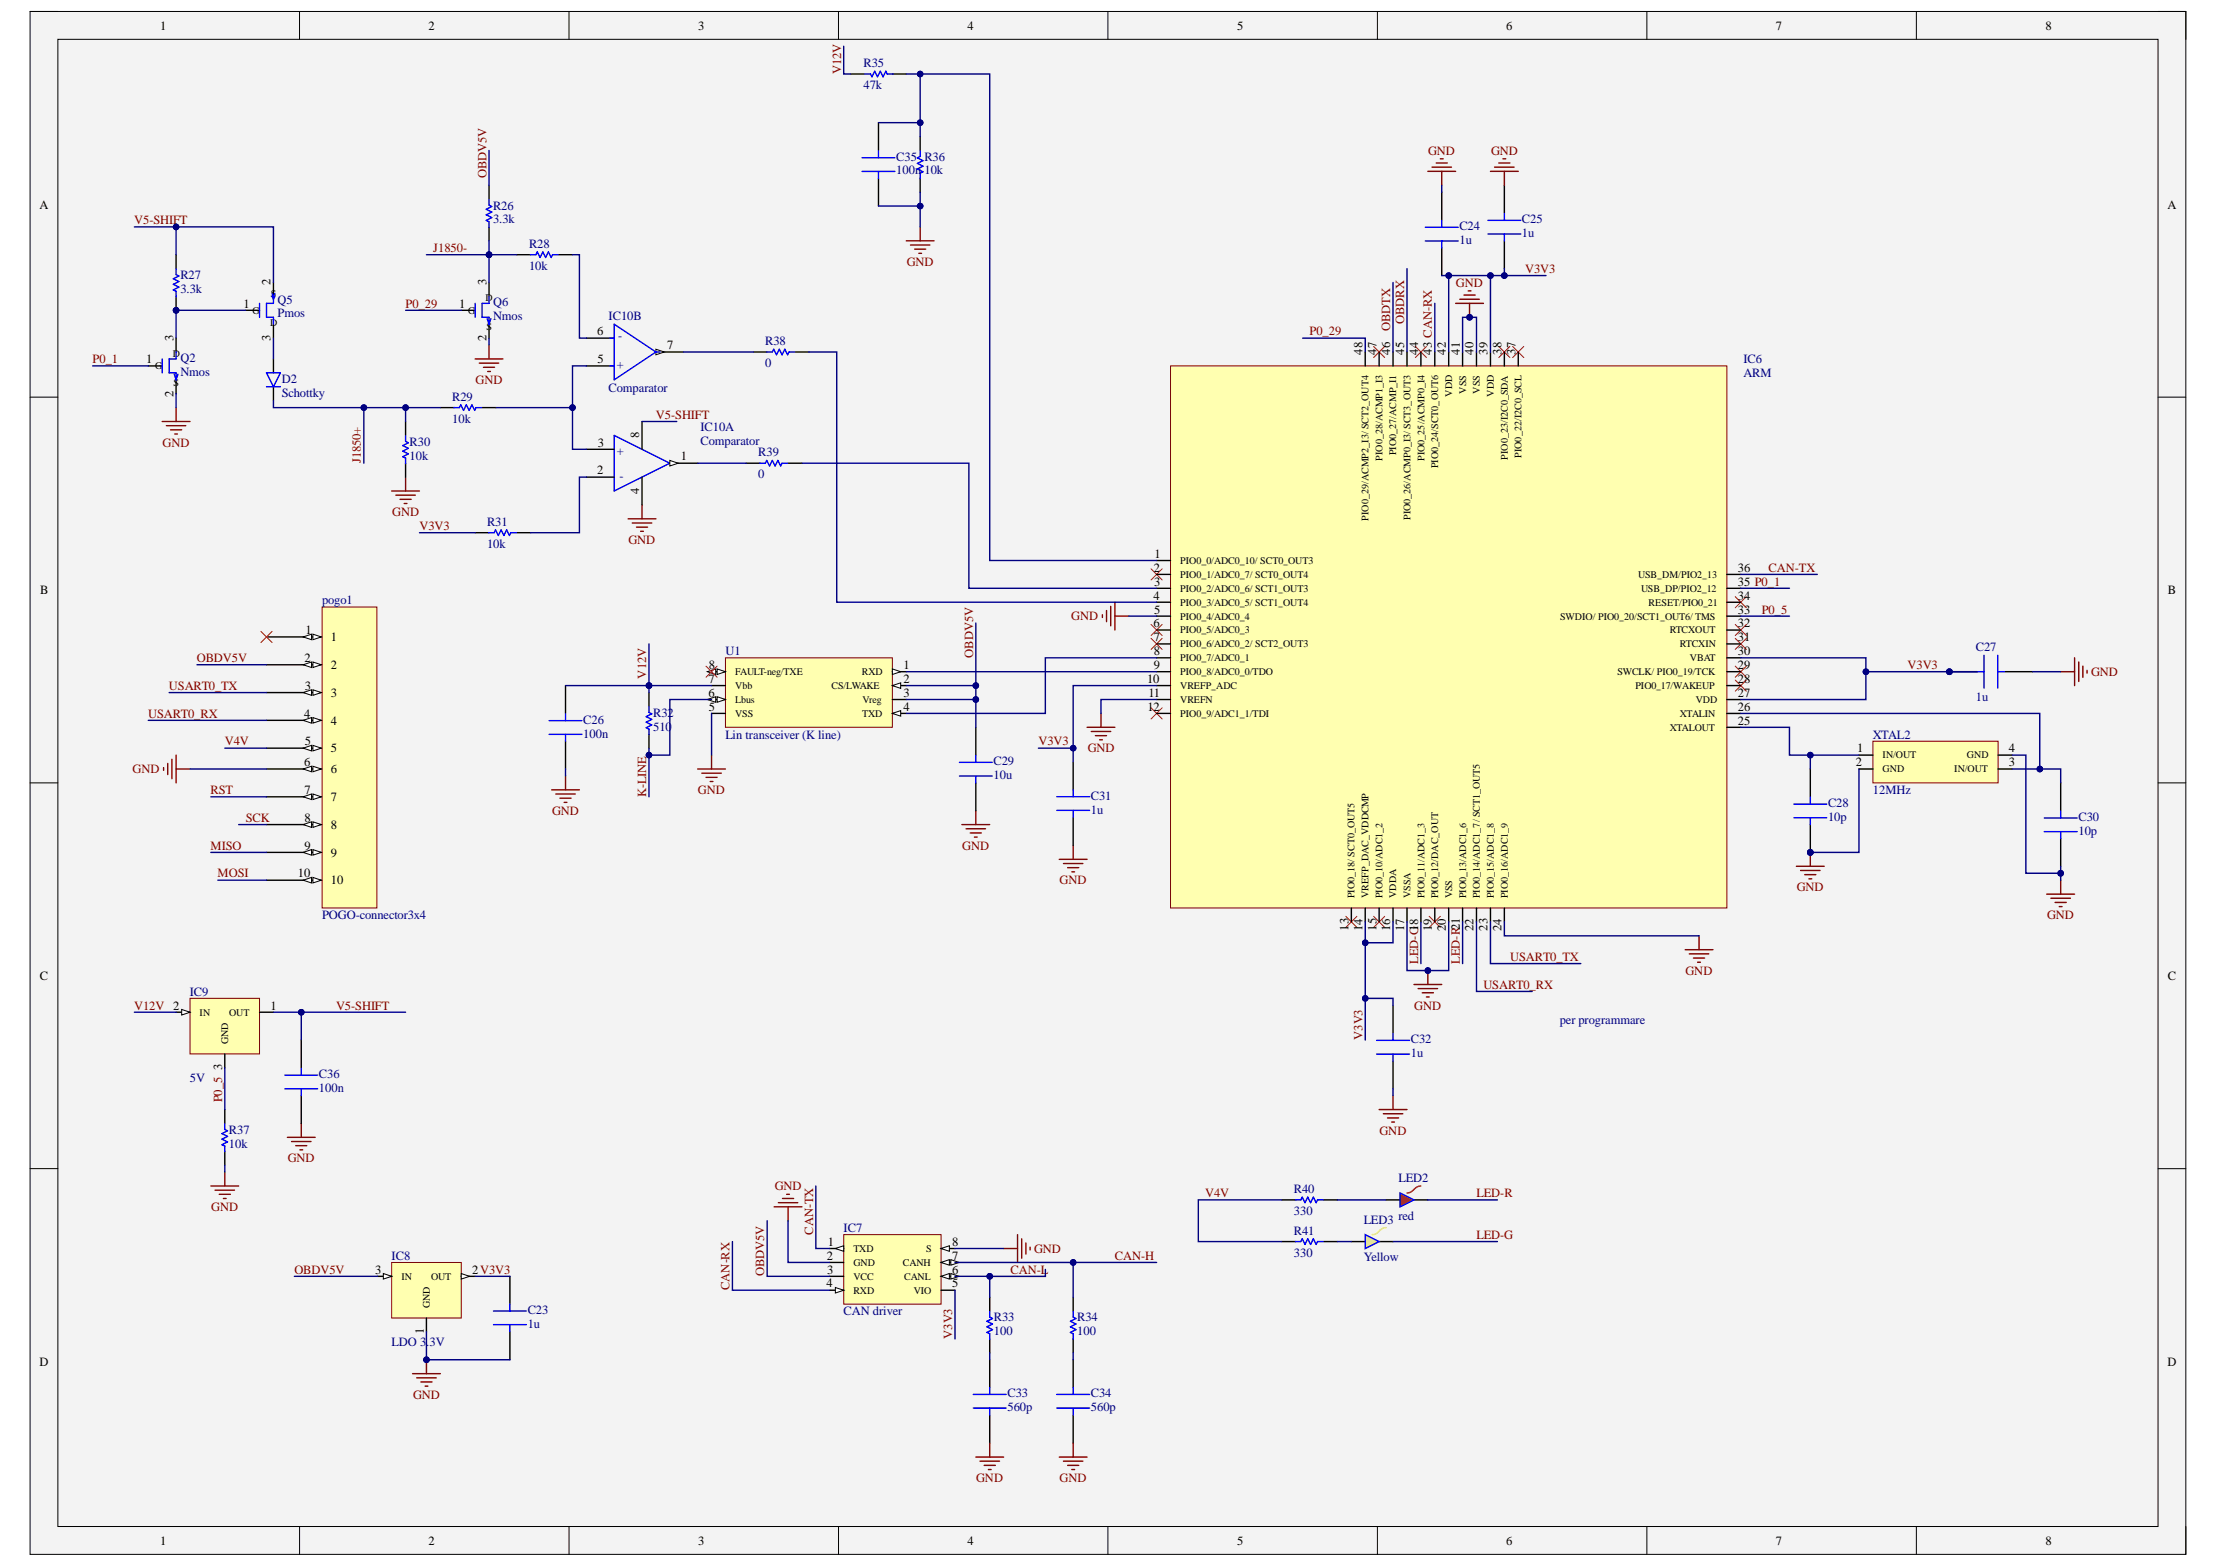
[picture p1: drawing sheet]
<svg xmlns="http://www.w3.org/2000/svg" width="297mm" height="210mm" viewBox="0 0 297 210" stroke-linecap="round" stroke-linejoin="round" font-family="sans-serif">
<defs><g id="words">
<g font-size="1.7">
<text x="21.5" y="4">1</text>
<text x="57.4" y="4">2</text>
<text x="93.6" y="4">3</text>
<text x="129.6" y="4">4</text>
<text x="165.7" y="4">5</text>
<text x="201.8" y="4">6</text>
<text x="237.9" y="4">7</text>
<text x="274.1" y="4">8</text>
<text x="5.3" y="27.9">A</text>
<text x="290.4" y="27.9">A</text>
<text x="32.6" y="41.2">1</text>
<text x="36.3" y="38.2" transform="rotate(-90 36.3 38.2)">2</text>
<text x="61.5" y="41.2">1</text>
<text x="65.2" y="38.2" transform="rotate(-90 65.2 38.2)">3</text>
<text x="23.2" y="45.7" transform="rotate(-90 23.2 45.7)">3</text>
<text x="36.3" y="45.6" transform="rotate(-90 36.3 45.6)">3</text>
<text x="65.2" y="45.7" transform="rotate(-90 65.2 45.7)">2</text>
<text x="80" y="44.9">6</text>
<text x="89.4" y="46.8">7</text>
<text x="182.5" y="47.5" transform="rotate(-90 182.5 47.5)">48</text>
<text x="184.4" y="47.5" transform="rotate(-90 184.4 47.5)">47</text>
<text x="186.3" y="47.5" transform="rotate(-90 186.3 47.5)">46</text>
<text x="188.1" y="47.5" transform="rotate(-90 188.1 47.5)">45</text>
<text x="190" y="47.5" transform="rotate(-90 190 47.5)">44</text>
<text x="191.9" y="47.5" transform="rotate(-90 191.9 47.5)">43 CAN-RX</text>
<text x="193.7" y="47.5" transform="rotate(-90 193.7 47.5)">42</text>
<text x="195.6" y="47.5" transform="rotate(-90 195.6 47.5)">41</text>
<text x="197.4" y="47.5" transform="rotate(-90 197.4 47.5)">40</text>
<text x="199.3" y="47.5" transform="rotate(-90 199.3 47.5)">39</text>
<text x="201.2" y="47.5" transform="rotate(-90 201.2 47.5)">38</text>
<text x="203" y="47.5" transform="rotate(-90 203 47.5)">37</text>
<text x="19.6" y="48.7">1</text>
<text x="23.2" y="53.1" transform="rotate(-90 23.2 53.1)">2</text>
<text x="80.1" y="48.7">5</text>
<text x="80.1" y="59.8">3</text>
<text x="85.6" y="58.7" transform="rotate(-90 85.6 58.7)">8</text>
<text x="80" y="63.5">2</text>
<text x="91.2" y="61.7">1</text>
<text x="85.6" y="66.2" transform="rotate(-90 85.6 66.2)">4</text>
<text x="154.6" y="76.6">2</text>
<text x="154.7" y="74.7">1</text>
<text x="232.9" y="76.6">36</text>
<text x="5.4" y="79.6">B</text>
<text x="154.5" y="80.3">4</text>
<text x="154.6" y="78.5">3</text>
<text x="154.6" y="82.2">5</text>
<text x="232.9" y="82.2">33</text>
<text x="232.9" y="80.3">34</text>
<text x="232.9" y="78.5">35 P0_1</text>
<text x="290.5" y="79.6">B</text>
<text x="40.8" y="88.7">2</text>
<text x="40.9" y="85">1</text>
<text x="44.3" y="85.9">1</text>
<text x="44.3" y="89.6">2</text>
<text x="95" y="89.6">8</text>
<text x="121.1" y="89.6">1</text>
<text x="154.5" y="84">6</text>
<text x="154.6" y="85.9">7</text>
<text x="154.6" y="87.8">8</text>
<text x="154.6" y="89.6">9</text>
<text x="232.9" y="89.6">29</text>
<text x="232.9" y="87.8">30</text>
<text x="232.9" y="85.9">31</text>
<text x="232.9" y="84">32</text>
<text x="40.8" y="92.4">3</text>
<text x="44.3" y="93.3">3</text>
<text x="94.9" y="93.3">6</text>
<text x="94.9" y="91.5">7</text>
<text x="95" y="95.2">5</text>
<text x="121.1" y="91.5">2</text>
<text x="121.1" y="93.3">3</text>
<text x="121.1" y="95.2">4</text>
<text x="153.7" y="91.5">10</text>
<text x="153.7" y="95.2">12</text>
<text x="153.9" y="93.3">11</text>
<text x="232.9" y="95.2">26</text>
<text x="232.9" y="93.3">27</text>
<text x="232.9" y="91.5">28</text>
<text x="40.7" y="96.1">4</text>
<text x="40.8" y="99.9">5</text>
<text x="44.3" y="97.1">4</text>
<text x="44.3" y="100.8">5</text>
<text x="232.9" y="97.1">25</text>
<text x="248.8" y="100.8">1</text>
<text x="269.2" y="100.8">4</text>
<text x="40.7" y="102.6">6</text>
<text x="40.8" y="106.4">7</text>
<text x="44.3" y="103.6">6</text>
<text x="44.3" y="107.3">7</text>
<text x="248.6" y="102.6">2</text>
<text x="269.2" y="102.6">3</text>
<text x="40.8" y="110.1">8</text>
<text x="40.8" y="113.8">9</text>
<text x="44.3" y="111">8</text>
<text x="39.9" y="117.5">10</text>
<text x="44.3" y="114.7">9</text>
<text x="44.3" y="118.5">10</text>
<text x="180.7" y="124.7" transform="rotate(-90 180.7 124.7)">13</text>
<text x="182.5" y="124.7" transform="rotate(-90 182.5 124.7)">14</text>
<text x="184.4" y="124.7" transform="rotate(-90 184.4 124.7)">15</text>
<text x="186.3" y="124.7" transform="rotate(-90 186.3 124.7)">16</text>
<text x="188.1" y="124.7" transform="rotate(-90 188.1 124.7)">17</text>
<text x="191.9" y="124.7" transform="rotate(-90 191.9 124.7)">19</text>
<text x="193.7" y="124.7" transform="rotate(-90 193.7 124.7)">20</text>
<text x="197.4" y="124.7" transform="rotate(-90 197.4 124.7)">22</text>
<text x="199.3" y="124.7" transform="rotate(-90 199.3 124.7)">23</text>
<text x="201.2" y="124.7" transform="rotate(-90 201.2 124.7)">24</text>
<text x="5.3" y="131.3">C</text>
<text x="290.5" y="131.3">C</text>
<text x="36.3" y="135.2">1</text>
<text x="29.7" y="143.4" transform="rotate(-90 29.7 143.4)">3</text>
<text x="110.9" y="166.9">1</text>
<text x="127.6" y="166.9">8</text>
<text x="50.3" y="170.6">3</text>
<text x="63.3" y="170.6">2V3V3</text>
<text x="110.7" y="172.5">4</text>
<text x="110.8" y="168.7">2</text>
<text x="110.8" y="170.6">3</text>
<text x="127.6" y="172.5">5</text>
<text x="127.6" y="170.6">6</text>
<text x="127.6" y="168.7">7</text>
<text x="56.8" y="178.7" transform="rotate(-90 56.8 178.7)">1</text>
<text x="5.3" y="182.9">D</text>
<text x="290.4" y="182.9">D</text>
<text x="21.5" y="206.9">1</text>
<text x="57.4" y="206.9">2</text>
<text x="93.6" y="206.9">3</text>
<text x="129.6" y="206.9">4</text>
<text x="165.7" y="206.9">5</text>
<text x="201.8" y="206.9">6</text>
<text x="237.9" y="206.9">7</text>
<text x="274.1" y="206.9">8</text>
</g>
<g font-size="1.7" fill="#800000">
<text x="112.7" y="9.9" transform="rotate(-90 112.7 9.9)">V12V</text>
<text x="65.2" y="23.9" transform="rotate(-90 65.2 23.9)">OBDV5V</text>
<text x="191.3" y="20.7">GND</text>
<text x="199.8" y="20.7">GND</text>
<text x="18" y="30.1">V5-SHIFT</text>
<text x="58.1" y="33.8">J1850-</text>
<text x="121.5" y="35.6">GND</text>
<text x="54.3" y="41.2">P0_29</text>
<text x="195.1" y="38.4">GND</text>
<text x="204.3" y="36.6">V3V3</text>
<text x="175.4" y="44.9">P0_29</text>
<text x="186.3" y="44.3" transform="rotate(-90 186.3 44.3)">OBDTX</text>
<text x="188.1" y="43.4" transform="rotate(-90 188.1 43.4)">OBDRX</text>
<text x="12.4" y="48.7">P0_1</text>
<text x="63.7" y="51.4">GND</text>
<text x="21.8" y="59.8">GND</text>
<text x="87.9" y="56.1">V5-SHIFT</text>
<text x="48.4" y="62.1" transform="rotate(-90 48.4 62.1)">J1850+</text>
<text x="52.6" y="69.1">GND</text>
<text x="56.2" y="71">V3V3</text>
<text x="84.2" y="72.8">GND</text>
<text x="237" y="76.6">CAN-TX</text>
<text x="143.5" y="83.1">GND</text>
<text x="236" y="82.2">P0_5</text>
<text x="26.4" y="88.7">OBDV5V</text>
<text x="130.4" y="88.1" transform="rotate(-90 130.4 88.1)">OBDV5V</text>
<text x="255.6" y="89.6">V3V3</text>
<text x="22.6" y="92.4">USART0_TX</text>
<text x="86.6" y="90.9" transform="rotate(-90 86.6 90.9)">V12V</text>
<text x="280.2" y="90.6">GND</text>
<text x="19.8" y="96.1">USART0_RX</text>
<text x="30.1" y="99.9">V4V</text>
<text x="139.1" y="99.9">V3V3</text>
<text x="145.7" y="100.8">GND</text>
<text x="17.8" y="103.6">GND</text>
<text x="28.2" y="106.4">RST</text>
<text x="86.6" y="106.8" transform="rotate(-90 86.6 106.8)">K-LINE</text>
<text x="93.5" y="106.4">GND</text>
<text x="28.2" y="113.8">MISO</text>
<text x="32.9" y="110.1">SCK</text>
<text x="74" y="109.2">GND</text>
<text x="128.9" y="113.8">GND</text>
<text x="29.2" y="117.5">MOSI</text>
<text x="142" y="118.5">GND</text>
<text x="240.7" y="119.4">GND</text>
<text x="274.3" y="123.1">GND</text>
<text x="190" y="129.1" transform="rotate(-90 190 129.1)">LED-G18</text>
<text x="195.6" y="129.1" transform="rotate(-90 195.6 129.1)">LED-R21</text>
<text x="202.4" y="128.7">USART0_TX</text>
<text x="225.8" y="130.6">GND</text>
<text x="18" y="135.2">V12V 2</text>
<text x="45" y="135.2">V5-SHIFT</text>
<text x="189.5" y="135.2">GND</text>
<text x="198.8" y="132.5">USART0_RX</text>
<text x="182.5" y="139.3" transform="rotate(-90 182.5 139.3)">V3V3</text>
<text x="29.7" y="147.7" transform="rotate(-90 29.7 147.7)">P0_5</text>
<text x="38.5" y="155.7">GND</text>
<text x="184.8" y="152">GND</text>
<text x="103.8" y="159.4">GND</text>
<text x="161.5" y="160.4">V4V</text>
<text x="197.8" y="160.4">LED-R</text>
<text x="28.3" y="162.2">GND</text>
<text x="109" y="165.4" transform="rotate(-90 109 165.4)">CAN-TX</text>
<text x="138.5" y="167.8">GND</text>
<text x="197.8" y="165.9">LED-G</text>
<text x="39.4" y="170.6">OBDV5V</text>
<text x="97.7" y="172.8" transform="rotate(-90 97.7 172.8)">CAN-RX</text>
<text x="102.4" y="171" transform="rotate(-90 102.4 171)">OBDV5V</text>
<text x="135.4" y="170.6">CAN-L</text>
<text x="149.4" y="168.7">CAN-H</text>
<text x="127.6" y="179.3" transform="rotate(-90 127.6 179.3)">V3V3</text>
<text x="55.3" y="187.4">GND</text>
<text x="130.8" y="198.5">GND</text>
<text x="142" y="198.5">GND</text>
</g>
<g font-size="1.7" fill="#000080">
<text x="115.7" y="9">R35</text>
<text x="115.7" y="12">47k</text>
<text x="120.1" y="21.5">C35 R36</text>
<text x="120.1" y="23.4">100n 10k</text>
<text x="66.1" y="28.1">R26</text>
<text x="66.1" y="29.9">3.3k</text>
<text x="203.9" y="29.9">C25</text>
<text x="70.9" y="33.2">R28</text>
<text x="195.5" y="30.9">C24</text>
<text x="195.5" y="32.7">1u</text>
<text x="203.9" y="31.8">1u</text>
<text x="24.2" y="37.4">R27</text>
<text x="24.2" y="39.2">3.3k</text>
<text x="37.2" y="40.7">Q5</text>
<text x="66.1" y="41">Q6</text>
<text x="70.9" y="36.2">10k</text>
<text x="37.2" y="42.5">Pmos</text>
<text x="66.1" y="42.9">Nmos</text>
<text x="81.5" y="42.9">IC10B</text>
<text x="83.4" y="44.7" transform="rotate(-180 83.4 44.7)">-</text>
<text x="102.5" y="46.2">R38</text>
<text x="24.2" y="48.5">Q2</text>
<text x="24.2" y="50.3">Nmos</text>
<text x="37.7" y="51.3">D2</text>
<text x="37.7" y="53.1">Schottky</text>
<text x="60.6" y="53.7">R29</text>
<text x="81.5" y="52.5">Comparator</text>
<text x="83.6" y="48.4" transform="rotate(-180 83.6 48.4)">+</text>
<text x="102.5" y="49.2">0</text>
<text x="233.6" y="48.7">IC6</text>
<text x="233.6" y="50.5">ARM</text>
<text x="54.9" y="59.7">R30</text>
<text x="60.6" y="56.6">10k</text>
<text x="93.9" y="57.8">IC10A</text>
<text x="93.9" y="59.7">Comparator</text>
<text x="54.9" y="61.6">10k</text>
<text x="82.6" y="61">+</text>
<text x="83" y="64.3">-</text>
<text x="101.6" y="61.1">R39</text>
<text x="101.6" y="64.1">0</text>
<text x="65.2" y="70.4">R31</text>
<text x="65.2" y="73.4">10k</text>
<text x="43.2" y="81">pogo1</text>
<text x="97.2" y="87.8">U1</text>
<text x="264.7" y="87.2">C27</text>
<text x="264.7" y="93.9">1u</text>
<text x="78.2" y="96.9">C26</text>
<text x="78.2" y="98.8">100n</text>
<text x="87.5" y="96">R32</text>
<text x="87.5" y="97.9">510</text>
<text x="97.2" y="98.9">Lin transceiver (K line)</text>
<text x="250.9" y="98.9">XTAL2</text>
<text x="133.1" y="102.5">C29</text>
<text x="133.1" y="104.4">10u</text>
<text x="146.2" y="107.1">C31</text>
<text x="250.9" y="106.4">12MHz</text>
<text x="146.2" y="109">1u</text>
<text x="244.9" y="108.1">C28</text>
<text x="244.9" y="110">10p</text>
<text x="278.5" y="110">C30</text>
<text x="278.5" y="111.8">10p</text>
<text x="43.2" y="123.1">POGO-connector3x4</text>
<text x="25.4" y="133.4">IC9</text>
<text x="209" y="137.1">per programmare</text>
<text x="189" y="139.8">C32</text>
<text x="189" y="141.6">1u</text>
<text x="25.4" y="144.9">5V</text>
<text x="42.7" y="144.4">C36</text>
<text x="42.7" y="146.3">100n</text>
<text x="30.7" y="151.9">R37</text>
<text x="30.7" y="153.7">10k</text>
<text x="173.4" y="159.8">R40</text>
<text x="187.4" y="158.3">LED2</text>
<text x="113" y="165">IC7</text>
<text x="173.4" y="165.4">R41</text>
<text x="173.4" y="162.8">330</text>
<text x="182.7" y="163.9">LED3</text>
<text x="187.4" y="163.4">red</text>
<text x="52.5" y="168.7">IC8</text>
<text x="173.4" y="168.4">330</text>
<text x="182.7" y="168.9">Yellow</text>
<text x="70.7" y="176">C23</text>
<text x="70.7" y="177.9">1u</text>
<text x="113" y="176.2">CAN driver</text>
<text x="133.2" y="177">R33</text>
<text x="133.2" y="178.8">100</text>
<text x="144.3" y="177">R34</text>
<text x="144.3" y="178.8">100</text>
<text x="52.5" y="180.3">LDO 3.3V</text>
<text x="135" y="187.2">C33</text>
<text x="135" y="189">560p</text>
<text x="146.2" y="187.2">C34</text>
<text x="146.2" y="189">560p</text>
</g>
<g font-size="1.4">
<text x="36.3" y="39.8">S</text>
<text x="65" y="40.3">D</text>
<text x="23.1" y="47.8">D</text>
<text x="33.9" y="42">G</text>
<text x="36.2" y="43.7">D</text>
<text x="62.7" y="42">G</text>
<text x="65.2" y="44.3">S</text>
<text x="20.8" y="49.5">G</text>
<text x="23.2" y="51.7">S</text>
<text x="158.1" y="75.5">PIO0_0/ADC0_10/ SCT0_OUT3</text>
<text x="158.1" y="77.4">PIO0_1/ADC0_7/ SCT0_OUT4</text>
<text x="219.5" y="77.4">USB_DM/PIO2_13</text>
<text x="158.1" y="79.3">PIO0_2/ADC0_6/ SCT1_OUT3</text>
<text x="158.1" y="81.1">PIO0_3/ADC0_5/ SCT1_OUT4</text>
<text x="158.1" y="83">PIO0_4/ADC0_4</text>
<text x="209" y="83">SWDIO/ PIO0_20/SCT1_OUT6/ TMS</text>
<text x="219.9" y="79.3">USB_DP/PIO2_12</text>
<text x="220.9" y="81.1">RESET/PIO0_21</text>
<text x="158.1" y="84.8">PIO0_5/ADC0_3</text>
<text x="158.1" y="86.7">PIO0_6/ADC0_2/ SCT2_OUT3</text>
<text x="158.1" y="88.6">PIO0_7/ADC0_1</text>
<text x="223.7" y="84.8">RTCXOUT</text>
<text x="225.1" y="86.7">RTCXIN</text>
<text x="226.4" y="88.6">VBAT</text>
<text x="98.5" y="94.2">Lbus</text>
<text x="98.5" y="92.3">Vbb</text>
<text x="98.5" y="90.4">FAULT-neg/TXE</text>
<text x="111.4" y="92.3">CS/LWAKE</text>
<text x="115.5" y="90.4">RXD</text>
<text x="115.6" y="94.2">Vreg</text>
<text x="158.1" y="90.4">PIO0_8/ADC0_0/TDO</text>
<text x="158.1" y="92.3">VREFP_ADC</text>
<text x="158.1" y="94.2">VREFN</text>
<text x="216.7" y="90.4">SWCLK/ PIO0_19/TCK</text>
<text x="219.1" y="92.3">PIO0_17/WAKEUP</text>
<text x="227.2" y="94.2">VDD</text>
<text x="98.5" y="96">VSS</text>
<text x="115.5" y="96">TXD</text>
<text x="158.1" y="96">PIO0_9/ADC1_1/TDI</text>
<text x="223.7" y="97.9">XTALOUT</text>
<text x="225.1" y="96">XTALIN</text>
<text x="252.2" y="101.6">IN/OUT</text>
<text x="263.5" y="101.6">GND</text>
<text x="252.2" y="103.5">GND</text>
<text x="261.8" y="103.5">IN/OUT</text>
<text x="26.7" y="136">IN</text>
<text x="30.7" y="136">OUT</text>
<text x="114.3" y="167.7">TXD</text>
<text x="124.1" y="167.7">S</text>
<text x="53.8" y="171.4">IN</text>
<text x="57.8" y="171.4">OUT</text>
<text x="114.3" y="169.6">GND</text>
<text x="114.3" y="171.4">VCC</text>
<text x="114.3" y="173.3">RXD</text>
<text x="121" y="169.6">CANH</text>
<text x="121.1" y="171.4">CANL</text>
<text x="122.4" y="173.3">VIO</text>
</g>
<g font-size="1.3">
<text x="194.6" y="53.2" transform="rotate(-90 194.6 53.2)">VDD</text>
<text x="196.4" y="52.7" transform="rotate(-90 196.4 52.7)">VSS</text>
<text x="198.3" y="52.7" transform="rotate(-90 198.3 52.7)">VSS</text>
<text x="200.2" y="53.2" transform="rotate(-90 200.2 53.2)">VDD</text>
<text x="185.2" y="61.7" transform="rotate(-90 185.2 61.7)">PIO0_28/ACMP1_I3</text>
<text x="187.1" y="61" transform="rotate(-90 187.1 61)">PIO0_27/ACMP_I1</text>
<text x="190.8" y="61.8" transform="rotate(-90 190.8 61.8)">PIO0_25/ACMP0_I4</text>
<text x="192.7" y="62.7" transform="rotate(-90 192.7 62.7)">PIO0_24/SCT0_OUT6</text>
<text x="202" y="61.6" transform="rotate(-90 202 61.6)">PIO0_23/I2C0_SDA</text>
<text x="203.9" y="61.3" transform="rotate(-90 203.9 61.3)">PIO0_22/I2C0_SCL</text>
<text x="183.4" y="69.8" transform="rotate(-90 183.4 69.8)">PIO0_29/ACMP2_I3/ SCT2_OUT4</text>
<text x="189" y="69.7" transform="rotate(-90 189 69.7)">PIO0_26/ACMP0_I3/ SCT3_OUT3</text>
<text x="181.5" y="120.3" transform="rotate(-90 181.5 120.3)">PIO0_18/ SCT0_OUT5</text>
<text x="183.4" y="120.3" transform="rotate(-90 183.4 120.3)">VREFP_DAC_VDDCMP</text>
<text x="185.2" y="120.3" transform="rotate(-90 185.2 120.3)">PIO0_10/ADC1_2</text>
<text x="187.1" y="120.3" transform="rotate(-90 187.1 120.3)">VDDA</text>
<text x="189" y="120.3" transform="rotate(-90 189 120.3)">VSSA</text>
<text x="190.8" y="120.3" transform="rotate(-90 190.8 120.3)">PIO0_11/ADC1_3</text>
<text x="192.7" y="120.3" transform="rotate(-90 192.7 120.3)">PIO0_12/DAC_OUT</text>
<text x="194.6" y="120.3" transform="rotate(-90 194.6 120.3)">VSS</text>
<text x="196.4" y="120.3" transform="rotate(-90 196.4 120.3)">PIO0_13/ADC1_6</text>
<text x="198.3" y="120.3" transform="rotate(-90 198.3 120.3)">PIO0_14/ADC1_7/ SCT1_OUT5</text>
<text x="200.2" y="120.3" transform="rotate(-90 200.2 120.3)">PIO0_15/ADC1_8</text>
<text x="202" y="120.3" transform="rotate(-90 202 120.3)">PIO0_16/ADC1_9</text>
<text x="30.6" y="139.9" transform="rotate(-90 30.6 139.9)">GND</text>
<text x="57.6" y="175.2" transform="rotate(-90 57.6 175.2)">GND</text>
</g>
</g></defs>
<path d="M4 1.5h288.9v206.7h-288.9z" fill-rule="evenodd" fill="#f3f3f3"/>
<path d="M4 1.5h288.9v206.7h-288.9z" fill="none" stroke="#000" stroke-width=".13"/>
<path d="M7.8 5.3h281.3v199.2h-281.3z" fill-rule="evenodd" fill="#f3f3f3"/>
<g fill="none" stroke="#000" stroke-width=".13">
<path d="M4 1.5h3.8M7.8 5.3h281.3v199.2h-281.3zM40.1 1.5v3.8M76.2 1.5v3.8M112.3 1.5v3.8M148.4 1.5v3.8M184.5 1.5v3.8M220.7 1.5v3.8M256.8 1.5v3.8M289.1 1.5h3.8v3.8M4 53.2h3.8M289.1 53.2h3.8"/>
<path d="M4 104.9h3.8M289.1 104.9h3.8M4 156.5h3.8M289.1 156.5h3.8M40.1 204.5v3.7M76.2 204.5v3.7M112.3 204.5v3.7M148.4 204.5v3.7M184.5 204.5v3.7M220.7 204.5v3.7M256.8 204.5v3.7M292.9 204.5v3.7"/>
</g>
<g fill="none" stroke="#800000" stroke-width=".19">
<path d="M274.2 119.8h3.8M276.1 117.9v1.9M274.8 120.3h2.6M275.3 120.9h1.5M275.9 121.4h.4M105.4 160h.4M103.7 161.7h3.7M104.3 161.1h2.6M104.8 160.5h1.5M105.6 161.7v1.8M134.5 167.2h1.8M136.3 165.4v3.7"/>
<path d="M136.9 165.9v2.6M137.5 166.5v1.5M138 167.1v.3M55.3 184h3.7M55.8 184.6h2.6M56.4 185.1h1.5M57 185.7h.3M57.1 182.1v1.9"/>
</g>
<g fill="none" stroke="#f00" stroke-width=".13">
<path d="M184 46.4l1.5 1.5M185.5 46.4l-1.5 1.5M189.6 46.4l1.5 1.5M191.1 46.4l-1.5 1.5M200.8 46.4l1.5 1.5M202.3 46.4l-1.5 1.5M202.7 46.4l1.5 1.5M204.2 46.4l-1.5 1.5M232.5 79.9l1.5 1.5M234 79.9l-1.5 1.5M154.2 85.5l1.5 1.5M155.7 85.5l-1.5 1.5"/>
<path d="M232.5 91.1l1.5 1.5M232.5 85.5l1.5 1.5M232.5 83.6l1.5 1.5M234 91.1l-1.5 1.5M234 85.5l-1.5 1.5M234 83.6l-1.5 1.5M184 122.7l1.5 1.5M185.5 122.7l-1.5 1.5M191.5 122.7l1.5 1.5M193 122.7l-1.5 1.5"/>
</g>
<circle cx="57.1" cy="182.1" r=".37" fill="#000080"/>
<circle cx="57.1" cy="182.1" r=".37" fill="none" stroke="#000080" stroke-width=".13"/>
<path d="M145.6 97.4h3.8M146.2 98h2.6M146.8 98.5h1.5M147.3 99.1h.4M147.5 95.6v1.8M189.4 131.9h3.8M190 132.4h2.6M190.6 133h1.4M191.1 133.5h.4M191.3 130v1.9" fill="none" stroke="#800000" stroke-width=".19"/>
<circle cx="191.3" cy="130" r=".37" fill="#000080"/>
<circle cx="191.3" cy="130" r=".37" fill="none" stroke="#000080" stroke-width=".13"/>
<g fill="none" stroke="#800000" stroke-width=".19">
<path d="M196.2 39.5h1.4M196.7 39h.4M21.7 56.5h3.8M22.3 57h2.6M22.8 57.6h1.5M23.4 58.1h.4M23.6 54.6v1.9M63.7 48.1h3.7M64.2 48.6h2.6M64.8 49.2h1.5M65.3 49.8h.4M65.5 46.2v1.9"/>
<path d="M195 40.6h3.8M195.6 40.1h2.6M196.9 40.6v1.9M52.5 65.8h3.7M53 66.3h2.6M53.6 66.9h1.5M54.2 67.4h.3M54.3 63.9v1.9M84.2 69.5h3.7M84.7 70.1h2.6M85.3 70.6h1.5M85.8 71.2h.4"/>
<path d="M86 67.6v1.9M276.1 90h1.9M278 88.1v3.7M278.5 88.7v2.6M279.1 89.2v1.5M279.6 89.8v.4"/>
</g>
<circle cx="196.9" cy="42.5" r=".37" fill="#000080"/>
<circle cx="196.9" cy="42.5" r=".37" fill="none" stroke="#000080" stroke-width=".13"/>
<g fill="none" stroke="#800000" stroke-width=".19">
<path d="M121.4 32.3h3.8M122 32.8h2.6M122.5 33.4h1.5M123.1 33.9h.4M123.3 30.4v1.9M21.9 102.8v.4M22.5 102.3v1.5M23 101.7v2.6M23.6 101.1v3.8M23.6 103h1.9M141.9 115.1h3.7M142.5 115.7h2.6"/>
<path d="M143 116.2h1.5M143.6 116.8h.4M143.8 113.3v1.8M28.3 158.9h3.7M28.8 159.4h2.6M29.4 160h1.5M30.1 157v1.9M38.5 152.3h3.7M39.1 152.9h2.6M39.6 153.5h1.5M40.2 154h.4M40.4 150.5v1.8"/>
<path d="M184.8 148.6h3.7M185.3 149.2h2.7M185.9 149.7h1.5M186.5 150.3h.3M186.6 146.8v1.8M29.9 160.5h.4"/>
</g>
<path d="M43.2 81.3h7.3v40.3h-7.3z" fill-rule="evenodd" fill="#ffffb0"/>
<path d="M43.2 81.3h7.3v40.3h-7.3z" fill="none" stroke="#800000" stroke-width=".13"/>
<path d="M35.7 85.3h7.3" fill="none" stroke="#000" stroke-width=".19"/>
<path d="M41.9 84.9l1.1 .4-1.1 .4z" fill="#f8fcff"/>
<path d="M41.9 84.9l1.1 .4-1.1 .4z" fill="none" stroke="#000" stroke-width=".13"/>
<path d="M40.6 85.3l1.1-.4v.8z" fill="#f8fcff"/>
<path d="M40.6 85.3l1.1-.4v.8z" fill="none" stroke="#000" stroke-width=".13"/>
<path d="M35.7 89h7.3" fill="none" stroke="#000" stroke-width=".19"/>
<path d="M41.9 88.7l1.1 .3-1.1 .4z" fill="#f8fcff"/>
<path d="M41.9 88.7l1.1 .3-1.1 .4z" fill="none" stroke="#000" stroke-width=".13"/>
<path d="M40.6 89l1.1-.3v.7z" fill="#f8fcff"/>
<path d="M40.6 89l1.1-.3v.7z" fill="none" stroke="#000" stroke-width=".13"/>
<path d="M35.7 92.8h7.3" fill="none" stroke="#000" stroke-width=".19"/>
<path d="M41.9 92.4l1.1 .4-1.1 .3z" fill="#f8fcff"/>
<path d="M41.9 92.4l1.1 .4-1.1 .3z" fill="none" stroke="#000" stroke-width=".13"/>
<path d="M40.6 92.8l1.1-.4v.7z" fill="#f8fcff"/>
<path d="M40.6 92.8l1.1-.4v.7z" fill="none" stroke="#000" stroke-width=".13"/>
<path d="M35.7 96.5h7.3" fill="none" stroke="#000" stroke-width=".19"/>
<path d="M41.9 96.1l1.1 .4-1.1 .4z" fill="#f8fcff"/>
<path d="M41.9 96.1l1.1 .4-1.1 .4z" fill="none" stroke="#000" stroke-width=".13"/>
<path d="M40.6 96.5l1.1-.4v.8z" fill="#f8fcff"/>
<path d="M40.6 96.5l1.1-.4v.8z" fill="none" stroke="#000" stroke-width=".13"/>
<path d="M35.7 100.2h7.3" fill="none" stroke="#000" stroke-width=".19"/>
<path d="M41.9 99.8l1.1 .4-1.1 .4z" fill="#f8fcff"/>
<path d="M41.9 99.8l1.1 .4-1.1 .4z" fill="none" stroke="#000" stroke-width=".13"/>
<path d="M40.6 100.2l1.1-.4v.8z" fill="#f8fcff"/>
<path d="M40.6 100.2l1.1-.4v.8z" fill="none" stroke="#000" stroke-width=".13"/>
<path d="M35.7 103h7.3" fill="none" stroke="#000" stroke-width=".19"/>
<path d="M41.9 102.6l1.1 .4-1.1 .4z" fill="#f8fcff"/>
<path d="M41.9 102.6l1.1 .4-1.1 .4z" fill="none" stroke="#000" stroke-width=".13"/>
<path d="M40.6 103l1.1-.4v.8z" fill="#f8fcff"/>
<path d="M40.6 103l1.1-.4v.8z" fill="none" stroke="#000" stroke-width=".13"/>
<path d="M35.7 106.7h7.3" fill="none" stroke="#000" stroke-width=".19"/>
<path d="M41.9 106.4l1.1 .3-1.1 .4z" fill="#f8fcff"/>
<path d="M41.9 106.4l1.1 .3-1.1 .4z" fill="none" stroke="#000" stroke-width=".13"/>
<path d="M40.6 106.7l1.1-.3v.7z" fill="#f8fcff"/>
<path d="M40.6 106.7l1.1-.3v.7z" fill="none" stroke="#000" stroke-width=".13"/>
<path d="M35.7 110.5h7.3" fill="none" stroke="#000" stroke-width=".19"/>
<path d="M41.9 110.1l1.1 .4-1.1 .3z" fill="#f8fcff"/>
<path d="M41.9 110.1l1.1 .4-1.1 .3z" fill="none" stroke="#000" stroke-width=".13"/>
<path d="M40.6 110.5l1.1-.4v.7z" fill="#f8fcff"/>
<path d="M40.6 110.5l1.1-.4v.7z" fill="none" stroke="#000" stroke-width=".13"/>
<path d="M35.7 114.2h7.3" fill="none" stroke="#000" stroke-width=".19"/>
<path d="M41.9 113.8l1.1 .4-1.1 .4z" fill="#f8fcff"/>
<path d="M41.9 113.8l1.1 .4-1.1 .4z" fill="none" stroke="#000" stroke-width=".13"/>
<path d="M40.6 114.2l1.1-.4v.8z" fill="#f8fcff"/>
<path d="M40.6 114.2l1.1-.4v.8z" fill="none" stroke="#000" stroke-width=".13"/>
<path d="M35.7 117.9h7.3" fill="none" stroke="#000" stroke-width=".19"/>
<path d="M41.9 117.5l1.1 .4-1.1 .4z" fill="#f8fcff"/>
<path d="M41.9 117.5l1.1 .4-1.1 .4z" fill="none" stroke="#000" stroke-width=".13"/>
<path d="M40.6 117.9l1.1-.4v.8z" fill="#f8fcff"/>
<path d="M40.6 117.9l1.1-.4v.8z" fill="none" stroke="#000" stroke-width=".13"/>
<path d="M154.2 76.2l1.5 1.5M155.7 76.2l-1.5 1.5M35 84.6l1.5 1.5M36.5 84.6l-1.5 1.5M154.2 83.6l1.5 1.5M154.2 94.8l1.5 1.5M155.7 83.6l-1.5 1.5M155.7 94.8l-1.5 1.5M232.5 89.2l1.5 1.5M234 89.2l-1.5 1.5M180.3 122.7l1.5 1.5M181.8 122.7l-1.5 1.5" fill="none" stroke="#f00" stroke-width=".13"/>
<g fill="none" stroke="#800000" stroke-width=".19">
<path d="M147.7 82.3v.4M148.3 81.8v1.5M148.8 81.2v2.6M149.4 80.7v3.7M149.4 82.5h1.8M225.8 127.2h3.7M226.3 127.8h2.6M226.9 128.3h1.5M227.5 128.9h.3M227.6 125.4v1.8M130.7 195.2h3.8M131.3 195.7h2.6"/>
<path d="M131.9 196.3h1.5M132.4 196.8h.4M132.6 193.3v1.9M141.9 195.2h3.7M142.5 195.7h2.6M143 196.3h1.5M143.6 196.8h.4M143.8 193.3v1.9"/>
</g>
<path d="M132.6 173.8v1.8M132.6 179.3v1.9M143.8 173.8v1.8M143.8 179.3v1.9M132.6 182.1v3.8M132.6 189.6v3.7M143.8 182.1v3.8M143.8 189.6v3.7" fill="none" stroke="#000" stroke-width=".19"/>
<path d="M132.6 175.7v.7l.4 .2-.8 .4 .8 .4-.8 .3 .8 .4-.8 .4 .4 .2v.7M143.8 175.7v.7l.4 .2-.8 .4 .8 .4-.8 .3 .8 .4-.8 .4 .4 .2v.7M130.4 186.8h4.4M130.4 188.6h4.4M132.6 185.9v.9M132.6 188.6v.9M141.6 186.8h4.4M141.6 188.6h4.4M143.8 185.9v.9M143.8 188.6v.9" fill="none" stroke="#00f" stroke-width=".19"/>
<path d="M113 165.4h13.1v9.3h-13.1z" fill-rule="evenodd" fill="#ffffb0"/>
<path d="M113 165.4h13.1v9.3h-13.1z" fill="none" stroke="#800000" stroke-width=".13"/>
<path d="M111.2 167.2h1.8" fill="none" stroke="#000" stroke-width=".19"/>
<path d="M111.9 167.2l1.1-.3v.7z" fill="#f8fcff"/>
<path d="M111.9 167.2l1.1-.3v.7z" fill="none" stroke="#000" stroke-width=".13"/>
<path d="M111.2 169.1h1.8M111.2 171h1.8M111.2 172.8h1.8" fill="none" stroke="#000" stroke-width=".19"/>
<path d="M111.9 172.5l1.1 .3-1.1 .4z" fill="#f8fcff"/>
<path d="M111.9 172.5l1.1 .3-1.1 .4z" fill="none" stroke="#000" stroke-width=".13"/>
<path d="M126.1 172.8h1.8M126.1 171h1.8" fill="none" stroke="#000" stroke-width=".19"/>
<path d="M126.1 171l1.1-.4v.7z" fill="#f8fcff"/>
<path d="M126.1 171l1.1-.4v.7z" fill="none" stroke="#000" stroke-width=".13"/>
<path d="M127.4 170.6l1.1 .4-1.1 .3z" fill="#f8fcff"/>
<path d="M127.4 170.6l1.1 .4-1.1 .3z" fill="none" stroke="#000" stroke-width=".13"/>
<path d="M126.1 169.1h1.8" fill="none" stroke="#000" stroke-width=".19"/>
<path d="M126.1 169.1l1.1-.4v.8z" fill="#f8fcff"/>
<path d="M126.1 169.1l1.1-.4v.8z" fill="none" stroke="#000" stroke-width=".13"/>
<path d="M127.4 168.7l1.1 .4-1.1 .4z" fill="#f8fcff"/>
<path d="M127.4 168.7l1.1 .4-1.1 .4z" fill="none" stroke="#000" stroke-width=".13"/>
<path d="M126.1 167.2h1.8" fill="none" stroke="#000" stroke-width=".19"/>
<path d="M126.1 167.2l1.1-.3v.7z" fill="#f8fcff"/>
<path d="M126.1 167.2l1.1-.3v.7z" fill="none" stroke="#000" stroke-width=".13"/>
<path d="M193.2 25.7v3.8M193.2 33.2v3.7M201.6 24.8v3.7M201.6 32.3v3.7M186.6 134.7v3.7M186.6 142.1v3.7M68.3 171v3.7M68.3 178.4v3.7" fill="none" stroke="#000" stroke-width=".19"/>
<g fill="none" stroke="#00f" stroke-width=".19">
<path d="M191 32.3h4.4M191 30.4h4.4M193.2 29.5v.9M193.2 32.3v.9M199.4 31.3h4.4M199.4 29.5h4.4M201.6 28.6v.9M201.6 31.3v1M184.4 139.4h4.5M186.6 138.4v1M184.4 141.2h4.5M186.6 141.2v.9"/>
<path d="M66.1 175.6h4.4M66.1 177.4h4.4M68.3 174.7v.9M68.3 177.4v1"/>
</g>
<path d="M191.3 23h3.7M191.9 22.4h2.6M192.4 21.8h1.5M193 21.3h.4M193.2 23v1.8M199.7 23h3.7M200.2 22.4h2.7M200.8 21.8h1.5M201.4 21.3h.3M201.6 23v1.8" fill="none" stroke="#800000" stroke-width=".19"/>
<circle cx="261.2" cy="90" r=".37" fill="#000080"/>
<circle cx="261.2" cy="90" r=".37" fill="none" stroke="#000080" stroke-width=".13"/>
<path d="M261.2 90h3.7" fill="none" stroke="#000" stroke-width=".19"/>
<circle cx="261.2" cy="90" r=".37" fill="#000080"/>
<circle cx="261.2" cy="90" r=".37" fill="none" stroke="#000080" stroke-width=".13"/>
<path d="M268.6 90h3.8" fill="none" stroke="#000" stroke-width=".19"/>
<path d="M264.9 90h.9M265.8 87.8v4.4M267.7 87.8v4.4M267.7 90h.9" fill="none" stroke="#00f" stroke-width=".19"/>
<path d="M250.9 99.3h16.8v5.6h-16.8z" fill-rule="evenodd" fill="#ffffb0"/>
<path d="M250.9 99.3h16.8v5.6h-16.8z" fill="none" stroke="#800000" stroke-width=".13"/>
<path d="M249.1 101.1h1.8M249.1 103h1.8M267.7 101.1h1.9M267.7 103h1.9M276.1 104.9v3.7M276.1 112.3v3.7" fill="none" stroke="#000" stroke-width=".19"/>
<path d="M273.9 111.4h4.4M273.9 109.6h4.4M276.1 108.7v.9M276.1 111.4v.9" fill="none" stroke="#00f" stroke-width=".19"/>
<circle cx="242.6" cy="114.2" r=".37" fill="#000080"/>
<circle cx="242.6" cy="114.2" r=".37" fill="none" stroke="#000080" stroke-width=".13"/>
<path d="M242.6 110.5v3.7" fill="none" stroke="#000" stroke-width=".19"/>
<circle cx="242.6" cy="114.2" r=".37" fill="#000080"/>
<circle cx="242.6" cy="114.2" r=".37" fill="none" stroke="#000080" stroke-width=".13"/>
<path d="M242.6 103v3.7" fill="none" stroke="#000" stroke-width=".19"/>
<path d="M240.4 109.5h4.4M240.4 107.7h4.4M242.6 106.8v.9M242.6 109.5v1" fill="none" stroke="#00f" stroke-width=".19"/>
<path d="M240.7 116h3.7M241.2 116.6h2.7M241.8 117.2h1.5M242.4 117.7h.3M242.6 114.2v1.8" fill="none" stroke="#800000" stroke-width=".19"/>
<circle cx="242.6" cy="114.2" r=".37" fill="#000080"/>
<circle cx="242.6" cy="114.2" r=".37" fill="none" stroke="#000080" stroke-width=".13"/>
<path d="M52.5 169.1h9.3v7.5h-9.3z" fill-rule="evenodd" fill="#ffffb0"/>
<path d="M52.5 169.1h9.3v7.5h-9.3z" fill="none" stroke="#800000" stroke-width=".13"/>
<path d="M50.6 171h1.9" fill="none" stroke="#000" stroke-width=".19"/>
<path d="M51.4 170.6l1.1 .4-1.1 .3z" fill="#f8fcff"/>
<path d="M51.4 170.6l1.1 .4-1.1 .3z" fill="none" stroke="#000" stroke-width=".13"/>
<path d="M61.8 171h1.9" fill="none" stroke="#000" stroke-width=".19"/>
<path d="M61.8 170.6l1.1 .4-1.1 .3z" fill="#f8fcff"/>
<path d="M61.8 170.6l1.1 .4-1.1 .3z" fill="none" stroke="#000" stroke-width=".13"/>
<path d="M57.1 176.6v1.8M171.7 166.3h1.9M171.7 160.7h1.9M177.3 166.3h1.9M177.3 160.7h1.9M181.1 166.3h1.8M184.8 166.3h1.8" fill="none" stroke="#000" stroke-width=".19"/>
<path d="M173.5 166.3h.8l.2-.4 .3 .8 .4-.8 .4 .8 .4-.8 .3 .8 .2-.4h.8M173.5 160.7h.8l.2-.3 .3 .7 .4-.7 .4 .7 .4-.7 .3 .7 .2-.4h.8" fill="none" stroke="#00f" stroke-width=".19"/>
<path d="M182.9 165.4l1.9 .9-1.9 .9z" fill="#ff0"/>
<path d="M182.9 165.4l1.9 .9-1.9 .9z" fill="none" stroke="#00f" stroke-width=".19"/>
<path d="M185.7 164.5a2.99 2.99 0 0 0-1.4 .8l-.5 .1" fill="none" stroke="#ff0" stroke-width=".19"/>
<path d="M185.7 160.7h1.9M189.4 160.7h1.9" fill="none" stroke="#000" stroke-width=".19"/>
<path d="M187.6 159.8l1.8 .9-1.8 1z" fill="#f00"/>
<path d="M115.9 9.9h.7l.2 .4 .4-.8 .4 .8 .3-.8 .4 .8 .4-.8 .2 .4h.7M115.5 23h4.4M115.5 21.1h4.4M117.7 20.2v.9M117.7 23v.9M123.3 20.2v.8l-.4 .1 .8 .4-.8 .4 .8 .4-.8 .3 .8 .4-.4 .2v.7M73.6 98.4h4.4M73.6 96.5h4.4M75.8 95.6v.9M75.8 98.4v.9M87 94.7v.7l.3 .2-.7 .4 .7 .4-.7 .3 .7 .4-.7 .4 .4 .2v.7M187.6 159.8l1.8 .9-1.8 1z" fill="none" stroke="#00f" stroke-width=".19"/>
<path d="M190.4 158.9a2.96 2.96 0 0 0-1.5 .8l-.4 .1" fill="none" stroke="#f00" stroke-width=".19"/>
<path d="M114 9.9h1.8M117.7 16.4v3.8M119.6 9.9h1.8M123.3 18.3v1.9M117.7 23.9v3.7M123.3 23.9v1.8M75.8 91.8v3.8M75.8 99.3v3.7M87 92.8v1.8M87 98.4v1.8" fill="none" stroke="#000" stroke-width=".19"/>
<path d="M97.2 88.1h22.4v9.3h-22.4z" fill-rule="evenodd" fill="#ffffb0"/>
<path d="M97.2 88.1h22.4v9.3h-22.4z" fill="none" stroke="#800000" stroke-width=".13"/>
<path d="M119.6 90h1.8" fill="none" stroke="#000" stroke-width=".19"/>
<path d="M119.6 89.6l1.1 .4-1.1 .4z" fill="#f8fcff"/>
<path d="M119.6 89.6l1.1 .4-1.1 .4z" fill="none" stroke="#000" stroke-width=".13"/>
<path d="M119.6 91.8h1.8" fill="none" stroke="#000" stroke-width=".19"/>
<path d="M119.6 91.8l1.1-.3v.7z" fill="#f8fcff"/>
<path d="M119.6 91.8l1.1-.3v.7z" fill="none" stroke="#000" stroke-width=".13"/>
<path d="M119.6 93.7h1.8M119.6 95.6h1.8" fill="none" stroke="#000" stroke-width=".19"/>
<path d="M119.6 95.6l1.1-.4v.7z" fill="#f8fcff"/>
<path d="M119.6 95.6l1.1-.4v.7z" fill="none" stroke="#000" stroke-width=".13"/>
<path d="M95.3 95.6h1.9M95.3 93.7h1.9" fill="none" stroke="#000" stroke-width=".19"/>
<path d="M96.1 93.3l1.1 .4-1.1 .4z" fill="#f8fcff"/>
<path d="M96.1 93.3l1.1 .4-1.1 .4z" fill="none" stroke="#000" stroke-width=".13"/>
<path d="M94.8 93.7l1.1-.4v.8z" fill="#f8fcff"/>
<path d="M94.8 93.7l1.1-.4v.8z" fill="none" stroke="#000" stroke-width=".13"/>
<path d="M95.3 91.8h1.9M95.3 90h1.9" fill="none" stroke="#000" stroke-width=".19"/>
<path d="M96.1 89.6l1.1 .4-1.1 .4z" fill="#f8fcff"/>
<path d="M96.1 89.6l1.1 .4-1.1 .4z" fill="none" stroke="#000" stroke-width=".13"/>
<path d="M94.8 90l1.1-.4v.8z" fill="#f8fcff"/>
<path d="M94.8 90l1.1-.4v.8z" fill="none" stroke="#000" stroke-width=".13"/>
<g fill="none" stroke="#800000" stroke-width=".19">
<path d="M73.9 105.8h3.7M74.5 106.4h2.6M75 106.9h1.5M75.6 107.5h.4M75.8 103.9v1.9M93.5 103h3.7M94 103.6h2.6M94.6 104.1h1.5M95.2 104.7h.3M95.3 101.1v1.9M128.9 110.5h3.7M129.4 111h2.6"/>
<path d="M130 111.6h1.5M130.6 112.1h.3M130.7 108.6v1.9"/>
</g>
<path d="M94.6 89.2l1.5 1.5M96.1 89.2l-1.5 1.5" fill="none" stroke="#f00" stroke-width=".13"/>
<path d="M130.7 97.4v3.7M130.7 104.9v3.7" fill="none" stroke="#000" stroke-width=".19"/>
<path d="M128.5 104h4.4M128.5 102.1h4.4M130.7 101.2v.9M130.7 104v.9" fill="none" stroke="#00f" stroke-width=".19"/>
<path d="M25.5 133.7h9.3v7.5h-9.3z" fill-rule="evenodd" fill="#ffffb0"/>
<path d="M25.5 133.7h9.3v7.5h-9.3z" fill="none" stroke="#800000" stroke-width=".13"/>
<path d="M23.6 135.6h1.9M34.8 135.6h1.8" fill="none" stroke="#000" stroke-width=".19"/>
<path d="M24.3 135.2l1.2 .4-1.2 .4z" fill="#f8fcff"/>
<path d="M24.3 135.2l1.2 .4-1.2 .4z" fill="none" stroke="#000" stroke-width=".13"/>
<path d="M30.1 141.2v1.8" fill="none" stroke="#000" stroke-width=".19"/>
<circle cx="23.6" cy="41.6" r=".37" fill="#000080"/>
<circle cx="23.6" cy="41.6" r=".37" fill="none" stroke="#000080" stroke-width=".13"/>
<path d="M23.6 34.1v1.9M23.6 39.7v1.9" fill="none" stroke="#000" stroke-width=".19"/>
<circle cx="23.6" cy="41.6" r=".37" fill="#000080"/>
<circle cx="23.6" cy="41.6" r=".37" fill="none" stroke="#000080" stroke-width=".13"/>
<g fill="none" stroke="#00f" stroke-width=".19">
<path d="M23.6 36v.8l.4 .2-.8 .3 .8 .4-.8 .4 .8 .4-.8 .3 .4 .2v.8M36.5 39.3l.1 .4M36.5 39.7l.1 .4 .2-.4M36.6 39.7v.9h-.9v1.9h.9v.9M36.8 39.3l-.2 .4M65.5 39.7v.9h-.9v1.9h.9v.9M65.5 26.7v.8l.4 .2-.8 .3 .8 .4-.8 .4 .8 .4-.8 .3 .4 .2v.8M71.1 34.1h.7l.2-.4 .4 .8 .3-.8 .4 .8 .4-.8 .3 .8 .2-.4h.8M21.7 48.1v1.8M23.3 50.1l.3 .8M23.6 47.2v.9h-.9v1.8h.9v1M23.8 50.1l-.2 .8"/>
<path d="M34.8 40.6v1.9M35.7 49.9h1.9l-1 1.9zM35.7 51.8h1.9M54.3 58.4v.7l.4 .2-.7 .4 .7 .4-.7 .3 .7 .4-.7 .4 .3 .2v.7M60.8 54.6h.7l.2-.4 .4 .8 .4-.8 .4 .8 .3-.8 .4 .8 .2-.4h.7M63.7 40.6v1.9M65.3 42.7l.2 .7M65.8 42.7l-.3 .7M82.3 58.3l7.4 3.7-7.4 3.8zM102.7 47.2h.8l.2-.4 .3 .7 .4-.7 .4 .7 .4-.7 .3 .7 .2-.3h.8M65.5 71.4h.7l.2-.4 .4 .7 .3-.7 .4 .7 .4-.7 .4 .7 .1-.3h.8M101.8 62h.7l.2-.3 .4 .7 .4-.7 .4 .7 .3-.7 .4 .7 .2-.4h.7"/>
</g>
<g fill="none" stroke="#000" stroke-width=".19">
<path d="M36.6 37.8v1.9M65.5 24.8v1.9M65.5 30.4v1.9M65.5 37.8v1.9M69.2 34.1h1.9M74.8 34.1h1.9M19.9 49h1.8M23.6 45.3v1.9M23.6 50.9v1.8M32.9 41.6h1.9M36.6 43.4v1.9M36.6 48.1v1.8"/>
<path d="M36.6 51.8v1.9M54.3 56.5v1.8M59 54.6h1.9M61.8 41.6h1.9M64.6 54.6h1.9M65.5 43.4v1.9M100.9 47.2h1.9M106.5 47.2h1.9M54.3 62v1.9M63.7 71.4h1.8M69.2 71.4h1.9M78.6 60.2h3.7"/>
<path d="M78.6 63.9h3.7M89.7 62h3.8M100 62h1.9M105.6 62h1.8"/>
</g>
<path d="M89.7 61.7l1.2 .3-1.2 .4z" fill="#f8fcff"/>
<path d="M89.7 61.7l1.2 .3-1.2 .4z" fill="none" stroke="#000" stroke-width=".13"/>
<path d="M78.6 49h3.7M78.6 45.3h3.7M86 56.5v3.7M87.9 47.2h3.7M86 63.9v3.7" fill="none" stroke="#000" stroke-width=".19"/>
<path d="M87.9 46.8l1.1 .4-1.1 .3z" fill="#f8fcff"/>
<path d="M87.9 46.8l1.1 .4-1.1 .3z" fill="none" stroke="#000" stroke-width=".13"/>
<g fill="none" stroke="#00f" stroke-width=".19">
<path d="M81.7 49h.6M81.7 45.3h.6M82.3 43.4l5.6 3.8-5.6 3.7zM87.9 47.2h.5M141.6 106.7h4.4M141.6 108.6h4.4M143.8 105.8v.9M143.8 108.6v.9M30.1 150.5v.8l.4 .2-.8 .3 .8 .4-.8 .4 .8 .4-.8 .3 .4 .2v.8M38.2 145.8h4.4M38.2 144h4.4M40.4 143.1v.9"/>
<path d="M40.4 145.8v1"/>
</g>
<path d="M143.8 102.1v3.7M143.8 109.5v3.8M40.4 139.3v3.7M30.1 148.6v1.9M30.1 154.2v1.9M40.4 146.8v3.7" fill="none" stroke="#000" stroke-width=".19"/>
<path d="M156.8 49h74.6v72.6h-74.6z" fill-rule="evenodd" fill="#ffffb0"/>
<path d="M156.8 49h74.6v72.6h-74.6z" fill="none" stroke="#800000" stroke-width=".13"/>
<g fill="none" stroke="#000" stroke-width=".19">
<path d="M182.9 47.2v1.8M184.8 47.2v1.8M186.6 47.2v1.8M188.5 47.2v1.8M190.4 47.2v1.8M192.2 47.2v1.8M194.1 47.2v1.8M196 47.2v1.8M197.8 47.2v1.8M199.7 47.2v1.8M201.6 47.2v1.8M203.4 47.2v1.8"/>
<path d="M155 75.1h1.8M155 76.9h1.8M155 78.8h1.8M231.4 76.9h1.8M231.4 78.8h1.8M155 80.7h1.8M155 82.5h1.8M155 84.4h1.8M155 86.3h1.8M155 88.1h1.8M155 90h1.8M155 91.8h1.8"/>
<path d="M155 93.7h1.8M155 95.6h1.8M231.4 80.7h1.8M231.4 82.5h1.8M231.4 86.3h1.8M231.4 88.1h1.8M231.4 90h1.8M231.4 91.8h1.8M231.4 95.6h1.8M231.4 97.4h1.8M231.4 93.7h1.8M231.4 84.4h1.8"/>
<path d="M181.1 121.6v1.9M182.9 121.6v1.9M184.8 121.6v1.9M186.6 121.6v1.9M188.5 121.6v1.9M190.4 121.6v1.9M192.2 121.6v1.9M194.1 121.6v1.9M196 121.6v1.9M197.8 121.6v1.9M199.7 121.6v1.9M201.6 121.6v1.9"/>
</g>
<path d="M18 30.4h18.6v7.4M12.4 49h7.5M18 135.6h5.6M196 123.5v5.6" fill="none" stroke="#000080" stroke-width=".19"/>
<circle cx="23.6" cy="30.4" r=".37" fill="#000080"/>
<circle cx="23.6" cy="30.4" r=".37" fill="none" stroke="#000080" stroke-width=".13"/>
<path d="M32.9 41.6h-9.3v3.7M19.9 96.5h15.8M22.7 92.8h13" fill="none" stroke="#000080" stroke-width=".19"/>
<circle cx="23.6" cy="41.6" r=".37" fill="#000080"/>
<circle cx="23.6" cy="41.6" r=".37" fill="none" stroke="#000080" stroke-width=".13"/>
<path d="M26.4 89h9.3M25.5 103h10.2M28.3 114.2h7.4M28.3 106.7h7.4M29.2 117.9h6.5M30.1 100.2h5.6M32 110.5h3.7M36.6 135.6h3.8v3.7" fill="none" stroke="#000080" stroke-width=".19"/>
<circle cx="40.4" cy="135.6" r=".37" fill="#000080"/>
<circle cx="40.4" cy="135.6" r=".37" fill="none" stroke="#000080" stroke-width=".13"/>
<path d="M36.6 53.7v.9h12.1" fill="none" stroke="#000080" stroke-width=".19"/>
<circle cx="48.7" cy="54.6" r=".37" fill="#000080"/>
<circle cx="48.7" cy="54.6" r=".37" fill="none" stroke="#000080" stroke-width=".13"/>
<path d="M40.4 135.6h13.9M39.4 171h11.2" fill="none" stroke="#000080" stroke-width=".19"/>
<circle cx="40.4" cy="135.6" r=".37" fill="#000080"/>
<circle cx="40.4" cy="135.6" r=".37" fill="none" stroke="#000080" stroke-width=".13"/>
<path d="M54.3 54.6h-5.6v7.4" fill="none" stroke="#000080" stroke-width=".19"/>
<circle cx="54.3" cy="54.6" r=".37" fill="#000080"/>
<circle cx="54.3" cy="54.6" r=".37" fill="none" stroke="#000080" stroke-width=".13"/>
<circle cx="48.7" cy="54.6" r=".37" fill="#000080"/>
<circle cx="48.7" cy="54.6" r=".37" fill="none" stroke="#000080" stroke-width=".13"/>
<path d="M59 54.6h-4.7v1.9" fill="none" stroke="#000080" stroke-width=".19"/>
<circle cx="54.3" cy="54.6" r=".37" fill="#000080"/>
<circle cx="54.3" cy="54.6" r=".37" fill="none" stroke="#000080" stroke-width=".13"/>
<path d="M54.3 41.6h7.5M56.2 71.4h7.5M57.1 178.4v3.7h11.2" fill="none" stroke="#000080" stroke-width=".19"/>
<circle cx="57.1" cy="182.1" r=".37" fill="#000080"/>
<circle cx="57.1" cy="182.1" r=".37" fill="none" stroke="#000080" stroke-width=".13"/>
<path d="M57.1 34.1h12.1" fill="none" stroke="#000080" stroke-width=".19"/>
<circle cx="65.5" cy="34.1" r=".37" fill="#000080"/>
<circle cx="65.5" cy="34.1" r=".37" fill="none" stroke="#000080" stroke-width=".13"/>
<path d="M66.5 54.6h10.2M63.7 171h4.6" fill="none" stroke="#000080" stroke-width=".19"/>
<circle cx="76.7" cy="54.6" r=".37" fill="#000080"/>
<circle cx="76.7" cy="54.6" r=".37" fill="none" stroke="#000080" stroke-width=".13"/>
<path d="M78.6 63.9h-1v7.5h-6.5M75.8 91.8h11.2v1" fill="none" stroke="#000080" stroke-width=".19"/>
<circle cx="87" cy="91.8" r=".37" fill="#000080"/>
<circle cx="87" cy="91.8" r=".37" fill="none" stroke="#000080" stroke-width=".13"/>
<path d="M78.6 49h-1.9v11.2h1.9" fill="none" stroke="#000080" stroke-width=".19"/>
<circle cx="76.7" cy="54.6" r=".37" fill="#000080"/>
<circle cx="76.7" cy="54.6" r=".37" fill="none" stroke="#000080" stroke-width=".13"/>
<path d="M76.7 34.1h.9v11.2h1M86 56.5h4.7M95.3 93.7h-5.6v7.4h-2.7v5.6" fill="none" stroke="#000080" stroke-width=".19"/>
<circle cx="87" cy="101.1" r=".37" fill="#000080"/>
<circle cx="87" cy="101.1" r=".37" fill="none" stroke="#000080" stroke-width=".13"/>
<path d="M87 91.8h8.3" fill="none" stroke="#000080" stroke-width=".19"/>
<circle cx="87" cy="91.8" r=".37" fill="#000080"/>
<circle cx="87" cy="91.8" r=".37" fill="none" stroke="#000080" stroke-width=".13"/>
<path d="M113 6.2v3.7h1M117.7 27.6h5.6M91.6 47.2h9.3M108.4 47.2h3.7v33.5h42.9M93.5 62h6.5M107.4 62h22.4v16.8h25.2M109.3 158.9v8.3h1.9M98.1 166.3v6.5h13.1M102.8 163.5v7.5h8.4M105.6 163.5v5.6h5.6" fill="none" stroke="#000080" stroke-width=".19"/>
<circle cx="123.3" cy="27.6" r=".37" fill="#000080"/>
<circle cx="123.3" cy="27.6" r=".37" fill="none" stroke="#000080" stroke-width=".13"/>
<path d="M117.7 16.4h5.6" fill="none" stroke="#000080" stroke-width=".19"/>
<circle cx="123.3" cy="16.4" r=".37" fill="#000080"/>
<circle cx="123.3" cy="16.4" r=".37" fill="none" stroke="#000080" stroke-width=".13"/>
<path d="M121.4 91.8h9.3v1.9h-9.3M155 88.1h-14.9v7.5h-18.7" fill="none" stroke="#000080" stroke-width=".19"/>
<circle cx="130.7" cy="93.7" r=".37" fill="#000080"/>
<circle cx="130.7" cy="93.7" r=".37" fill="none" stroke="#000080" stroke-width=".13"/>
<circle cx="130.7" cy="91.8" r=".37" fill="#000080"/>
<circle cx="130.7" cy="91.8" r=".37" fill="none" stroke="#000080" stroke-width=".13"/>
<path d="M121.4 9.9h1.9v8.4M121.4 90h33.6" fill="none" stroke="#000080" stroke-width=".19"/>
<circle cx="123.3" cy="16.4" r=".37" fill="#000080"/>
<circle cx="123.3" cy="16.4" r=".37" fill="none" stroke="#000080" stroke-width=".13"/>
<circle cx="123.3" cy="9.9" r=".37" fill="#000080"/>
<circle cx="123.3" cy="9.9" r=".37" fill="none" stroke="#000080" stroke-width=".13"/>
<path d="M123.3 9.9h9.3v65.2h22.4" fill="none" stroke="#000080" stroke-width=".19"/>
<circle cx="123.3" cy="9.9" r=".37" fill="#000080"/>
<circle cx="123.3" cy="9.9" r=".37" fill="none" stroke="#000080" stroke-width=".13"/>
<path d="M127.9 171h4.7" fill="none" stroke="#000080" stroke-width=".19"/>
<circle cx="132.6" cy="171" r=".37" fill="#000080"/>
<circle cx="132.6" cy="171" r=".37" fill="none" stroke="#000080" stroke-width=".13"/>
<path d="M128 169.1h15.8v4.7" fill="none" stroke="#000080" stroke-width=".19"/>
<circle cx="143.8" cy="169.1" r=".37" fill="#000080"/>
<circle cx="143.8" cy="169.1" r=".37" fill="none" stroke="#000080" stroke-width=".13"/>
<path d="M127.9 167.2h6.6M140.1 170v1h-7.5v2.8" fill="none" stroke="#000080" stroke-width=".19"/>
<circle cx="132.6" cy="171" r=".37" fill="#000080"/>
<circle cx="132.6" cy="171" r=".37" fill="none" stroke="#000080" stroke-width=".13"/>
<path d="M139.1 100.2h4.7" fill="none" stroke="#000080" stroke-width=".19"/>
<circle cx="143.8" cy="100.2" r=".37" fill="#000080"/>
<circle cx="143.8" cy="100.2" r=".37" fill="none" stroke="#000080" stroke-width=".13"/>
<path d="M143.8 169.1h11.2" fill="none" stroke="#000080" stroke-width=".19"/>
<circle cx="143.8" cy="169.1" r=".37" fill="#000080"/>
<circle cx="143.8" cy="169.1" r=".37" fill="none" stroke="#000080" stroke-width=".13"/>
<path d="M155 91.8h-11.2v10.3" fill="none" stroke="#000080" stroke-width=".19"/>
<circle cx="143.8" cy="100.2" r=".37" fill="#000080"/>
<circle cx="143.8" cy="100.2" r=".37" fill="none" stroke="#000080" stroke-width=".13"/>
<path d="M174.5 45.3h8.4v1.9M151.2 82.5h3.8M155 93.7h-7.5v1.9M182.9 133.7h3.7v1M171.7 160.7h-11.1v5.6h11.1M179.2 166.3h1.9M179.2 160.7h6.5" fill="none" stroke="#000080" stroke-width=".19"/>
<circle cx="182.9" cy="133.7" r=".37" fill="#000080"/>
<circle cx="182.9" cy="133.7" r=".37" fill="none" stroke="#000080" stroke-width=".13"/>
<path d="M182.9 123.5v2.8h3.7v-2.8" fill="none" stroke="#000080" stroke-width=".19"/>
<circle cx="182.9" cy="126.3" r=".37" fill="#000080"/>
<circle cx="182.9" cy="126.3" r=".37" fill="none" stroke="#000080" stroke-width=".13"/>
<path d="M188.5 123.5v6.5h5.6v-6.5M186.6 166.3h14" fill="none" stroke="#000080" stroke-width=".19"/>
<circle cx="191.3" cy="130" r=".37" fill="#000080"/>
<circle cx="191.3" cy="130" r=".37" fill="none" stroke="#000080" stroke-width=".13"/>
<path d="M193.2 36.9h.9M191.3 160.7h9.3" fill="none" stroke="#000080" stroke-width=".19"/>
<circle cx="194.1" cy="36.9" r=".37" fill="#000080"/>
<circle cx="194.1" cy="36.9" r=".37" fill="none" stroke="#000080" stroke-width=".13"/>
<path d="M194.1 47.2v-10.3h5.6v10.3" fill="none" stroke="#000080" stroke-width=".19"/>
<circle cx="199.7" cy="36.9" r=".37" fill="#000080"/>
<circle cx="199.7" cy="36.9" r=".37" fill="none" stroke="#000080" stroke-width=".13"/>
<circle cx="194.1" cy="36.9" r=".37" fill="#000080"/>
<circle cx="194.1" cy="36.9" r=".37" fill="none" stroke="#000080" stroke-width=".13"/>
<path d="M196 47.2v-4.7h1.8v4.7" fill="none" stroke="#000080" stroke-width=".19"/>
<circle cx="196.9" cy="42.5" r=".37" fill="#000080"/>
<circle cx="196.9" cy="42.5" r=".37" fill="none" stroke="#000080" stroke-width=".13"/>
<path d="M201.6 36v.9h-1.9M197.8 123.5v9.3h7.5M199.7 123.5v5.6h12.1" fill="none" stroke="#000080" stroke-width=".19"/>
<circle cx="201.6" cy="36.9" r=".37" fill="#000080"/>
<circle cx="201.6" cy="36.9" r=".37" fill="none" stroke="#000080" stroke-width=".13"/>
<circle cx="199.7" cy="36.9" r=".37" fill="#000080"/>
<circle cx="199.7" cy="36.9" r=".37" fill="none" stroke="#000080" stroke-width=".13"/>
<path d="M201.6 36.9h5.5M201.6 123.5v1.9h26" fill="none" stroke="#000080" stroke-width=".19"/>
<circle cx="201.6" cy="36.9" r=".37" fill="#000080"/>
<circle cx="201.6" cy="36.9" r=".37" fill="none" stroke="#000080" stroke-width=".13"/>
<path d="M233.2 97.4h6.6v3.7h2.8v1.9" fill="none" stroke="#000080" stroke-width=".19"/>
<circle cx="242.6" cy="101.1" r=".37" fill="#000080"/>
<circle cx="242.6" cy="101.1" r=".37" fill="none" stroke="#000080" stroke-width=".13"/>
<path d="M233.2 95.6h40.1v7.4" fill="none" stroke="#000080" stroke-width=".19"/>
<circle cx="273.3" cy="103" r=".37" fill="#000080"/>
<circle cx="273.3" cy="103" r=".37" fill="none" stroke="#000080" stroke-width=".13"/>
<path d="M233.2 88.1h16.8v5.6h-16.8" fill="none" stroke="#000080" stroke-width=".19"/>
<circle cx="250" cy="90" r=".37" fill="#000080"/>
<circle cx="250" cy="90" r=".37" fill="none" stroke="#000080" stroke-width=".13"/>
<path d="M233.2 78.8h6.6M233.2 76.9h10.3M233.2 82.5h6.6M249.1 103v11.2h-6.5" fill="none" stroke="#000080" stroke-width=".19"/>
<circle cx="242.6" cy="114.2" r=".37" fill="#000080"/>
<circle cx="242.6" cy="114.2" r=".37" fill="none" stroke="#000080" stroke-width=".13"/>
<path d="M242.6 101.1h6.5" fill="none" stroke="#000080" stroke-width=".19"/>
<circle cx="242.6" cy="101.1" r=".37" fill="#000080"/>
<circle cx="242.6" cy="101.1" r=".37" fill="none" stroke="#000080" stroke-width=".13"/>
<path d="M250 90h14.9" fill="none" stroke="#000080" stroke-width=".19"/>
<circle cx="250" cy="90" r=".37" fill="#000080"/>
<circle cx="250" cy="90" r=".37" fill="none" stroke="#000080" stroke-width=".13"/>
<circle cx="261.2" cy="90" r=".37" fill="#000080"/>
<circle cx="261.2" cy="90" r=".37" fill="none" stroke="#000080" stroke-width=".13"/>
<path d="M269.6 103h6.5v1.9" fill="none" stroke="#000080" stroke-width=".19"/>
<circle cx="273.3" cy="103" r=".37" fill="#000080"/>
<circle cx="273.3" cy="103" r=".37" fill="none" stroke="#000080" stroke-width=".13"/>
<path d="M269.6 101.1h1.8v15.9h4.7" fill="none" stroke="#000080" stroke-width=".19"/>
<circle cx="276.1" cy="117" r=".38" fill="#000080"/>
<circle cx="276.1" cy="117" r=".38" fill="none" stroke="#000080" stroke-width=".13"/>
<path d="M23.6 30.4v3.7M23.6 52.7v1.9M272.4 90h3.7" fill="none" stroke="#000080" stroke-width=".19"/>
<circle cx="23.6" cy="30.4" r=".37" fill="#000080"/>
<circle cx="23.6" cy="30.4" r=".37" fill="none" stroke="#000080" stroke-width=".13"/>
<path d="M65.5 34.1v3.7M36.6 45.3v2.8M65.5 45.3v.9M30.1 143v5.6M30.1 156.1v.9" fill="none" stroke="#000080" stroke-width=".19"/>
<circle cx="65.5" cy="34.1" r=".37" fill="#000080"/>
<circle cx="65.5" cy="34.1" r=".37" fill="none" stroke="#000080" stroke-width=".13"/>
<path d="M65.5 32.3v1.8" fill="none" stroke="#000080" stroke-width=".19"/>
<circle cx="65.5" cy="34.1" r=".37" fill="#000080"/>
<circle cx="65.5" cy="34.1" r=".37" fill="none" stroke="#000080" stroke-width=".13"/>
<path d="M65.5 20.2v4.6M75.8 103v.9M87 100.2v.9" fill="none" stroke="#000080" stroke-width=".19"/>
<circle cx="87" cy="101.1" r=".37" fill="#000080"/>
<circle cx="87" cy="101.1" r=".37" fill="none" stroke="#000080" stroke-width=".13"/>
<path d="M87 86.3v5.5" fill="none" stroke="#000080" stroke-width=".19"/>
<circle cx="87" cy="91.8" r=".37" fill="#000080"/>
<circle cx="87" cy="91.8" r=".37" fill="none" stroke="#000080" stroke-width=".13"/>
<path d="M123.3 25.7v4.7M95.3 95.6v5.5" fill="none" stroke="#000080" stroke-width=".19"/>
<circle cx="123.3" cy="27.6" r=".37" fill="#000080"/>
<circle cx="123.3" cy="27.6" r=".37" fill="none" stroke="#000080" stroke-width=".13"/>
<path d="M130.7 93.7v3.7M128 172.8v6.5" fill="none" stroke="#000080" stroke-width=".19"/>
<circle cx="130.7" cy="93.7" r=".37" fill="#000080"/>
<circle cx="130.7" cy="93.7" r=".37" fill="none" stroke="#000080" stroke-width=".13"/>
<path d="M130.7 83.5v8.3" fill="none" stroke="#000080" stroke-width=".19"/>
<circle cx="130.7" cy="91.8" r=".37" fill="#000080"/>
<circle cx="130.7" cy="91.8" r=".37" fill="none" stroke="#000080" stroke-width=".13"/>
<path d="M182.9 126.3v13M132.6 181.2v.9M143.8 181.2v.9" fill="none" stroke="#000080" stroke-width=".19"/>
<circle cx="182.9" cy="126.3" r=".37" fill="#000080"/>
<circle cx="182.9" cy="126.3" r=".37" fill="none" stroke="#000080" stroke-width=".13"/>
<circle cx="182.9" cy="133.7" r=".37" fill="#000080"/>
<circle cx="182.9" cy="133.7" r=".37" fill="none" stroke="#000080" stroke-width=".13"/>
<path d="M186.6 37.8v9.4M188.5 36v11.2M193.2 24.8v.9M192.2 40.6v6.6M276.1 116v1.9M190.4 123.5v5.6M186.6 145.8v1" fill="none" stroke="#000080" stroke-width=".19"/>
<circle cx="276.1" cy="117" r=".38" fill="#000080"/>
<circle cx="276.1" cy="117" r=".38" fill="none" stroke="#000080" stroke-width=".13"/>
<use href="#words"/>
</svg>
